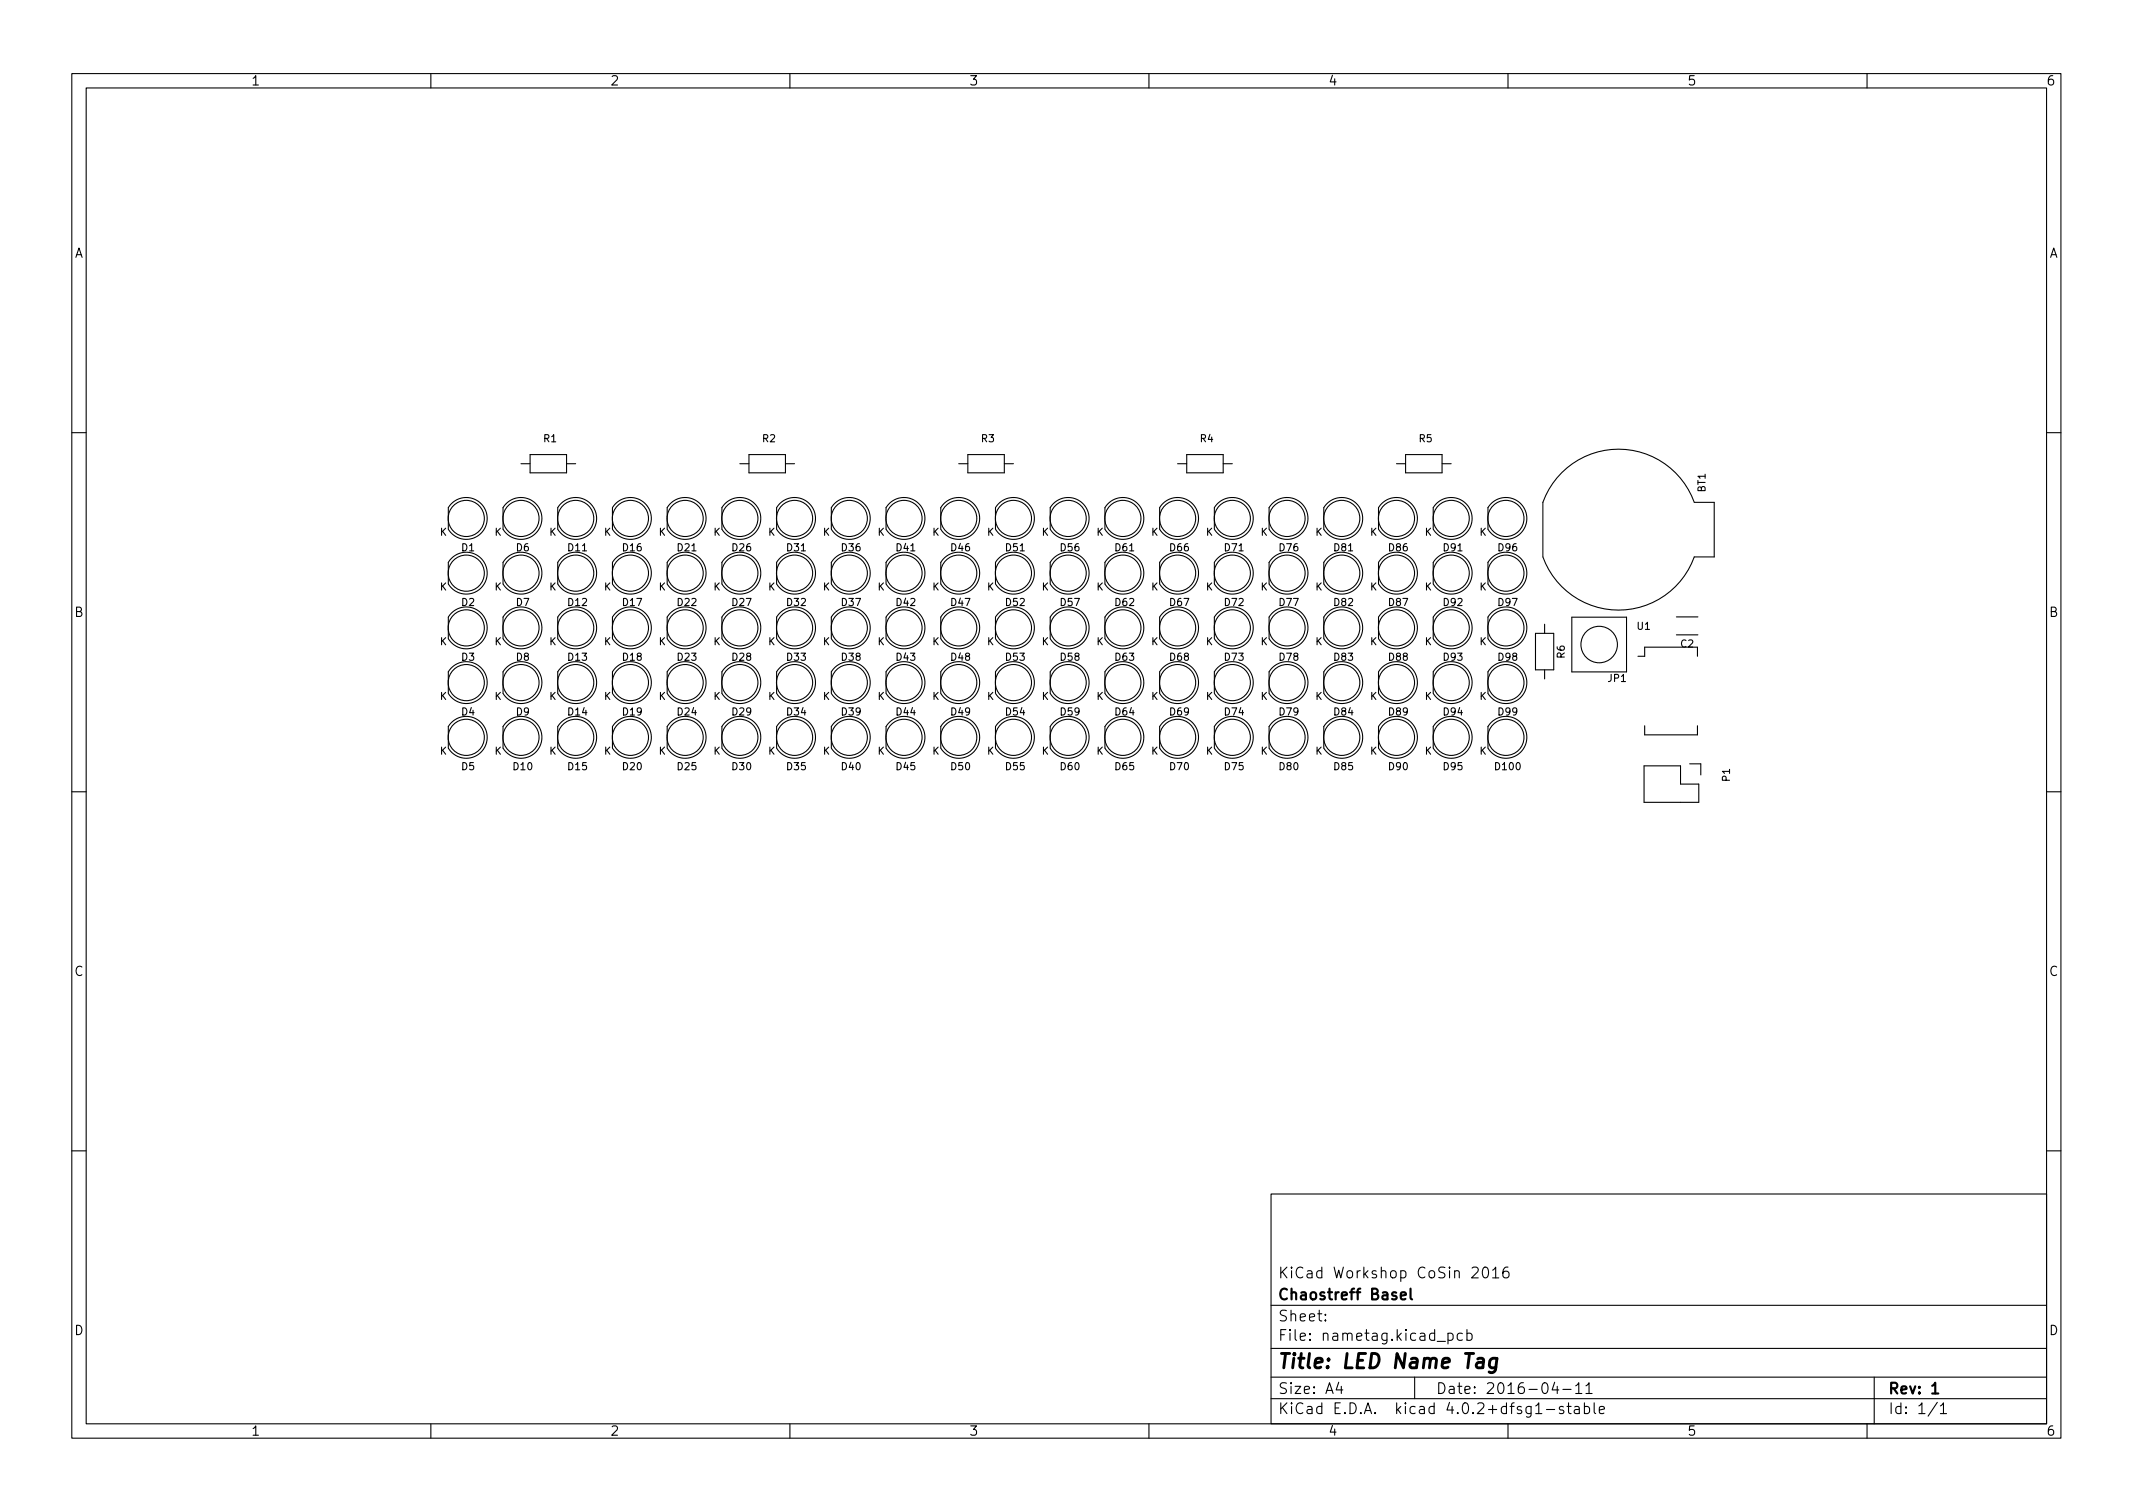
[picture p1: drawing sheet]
<svg xmlns="http://www.w3.org/2000/svg" width="297mm" height="210mm" viewBox="0 0 297 210" stroke-linecap="round" stroke-linejoin="round" font-family="sans-serif">
<defs><g id="words">
<text font-size="2.8" x="178" y="190.6">Title: LED Name Tag</text>
<g font-size="2.1">
<text x="178" y="178">KiCad Workshop CoSin 2016</text>
<text x="178" y="184">Sheet:</text>
<text x="178" y="181">Chaostreff Basel</text>
<text x="178" y="186.7">File: nametag.kicad_pcb</text>
<text x="178" y="196.9">KiCad E.D.A. kicad 4.0.2+dfsg1-stable</text>
<text x="178" y="194.1">Size: A4</text>
<text x="200" y="194.1">Date: 2016-04-11</text>
<text x="263" y="194.1">Rev: 1</text>
<text x="263" y="196.9">Id: 1/1</text>
</g>
<g font-size="1.8">
<text x="35" y="11.9">1</text>
<text x="85" y="11.9">2</text>
<text x="135" y="11.9">3</text>
<text x="185" y="11.9">4</text>
<text x="235" y="11.9">5</text>
<text x="285" y="11.9">6</text>
<text x="10.3" y="35.9">A</text>
<text x="285.3" y="35.9">A</text>
<text x="10.3" y="85.9">B</text>
<text x="285.3" y="85.9">B</text>
<text x="10.3" y="135.9">C</text>
<text x="285.3" y="135.9">C</text>
<text x="10.3" y="185.9">D</text>
<text x="285.3" y="185.9">D</text>
<text x="35" y="199.9">1</text>
<text x="85" y="199.9">2</text>
<text x="135" y="199.9">3</text>
<text x="185" y="199.9">4</text>
<text x="235" y="199.9">5</text>
<text x="285" y="199.9">6</text>
</g>
<g font-size="1.4">
<text x="75.7" y="61.6">R1</text>
<text x="106.2" y="61.6">R2</text>
<text x="136.7" y="61.6">R3</text>
<text x="167.2" y="61.6">R4</text>
<text x="197.6" y="61.6">R5</text>
<text x="237.5" y="68.5" transform="rotate(-90 237.5 68.5)">BT1</text>
<text x="61.3" y="74.6">K</text>
<text x="64.3" y="76.8">D1</text>
<text x="68.9" y="74.6">K</text>
<text x="71.9" y="76.8">D6</text>
<text x="76.5" y="74.6">K</text>
<text x="79.1" y="76.8">D11</text>
<text x="84.1" y="74.6">K</text>
<text x="86.8" y="76.8">D16</text>
<text x="91.7" y="74.6">K</text>
<text x="94.4" y="76.8">D21</text>
<text x="99.4" y="74.6">K</text>
<text x="102" y="76.8">D26</text>
<text x="107" y="74.6">K</text>
<text x="109.6" y="76.8">D31</text>
<text x="114.6" y="74.6">K</text>
<text x="117.2" y="76.8">D36</text>
<text x="122.2" y="74.6">K</text>
<text x="124.9" y="76.8">D41</text>
<text x="129.8" y="74.6">K</text>
<text x="132.5" y="76.8">D46</text>
<text x="137.5" y="74.6">K</text>
<text x="140.1" y="76.8">D51</text>
<text x="145.1" y="74.6">K</text>
<text x="147.7" y="76.8">D56</text>
<text x="152.7" y="74.6">K</text>
<text x="155.3" y="76.8">D61</text>
<text x="160.3" y="74.6">K</text>
<text x="163" y="76.8">D66</text>
<text x="167.9" y="74.6">K</text>
<text x="170.6" y="76.8">D71</text>
<text x="175.6" y="74.6">K</text>
<text x="178.2" y="76.8">D76</text>
<text x="183.2" y="74.6">K</text>
<text x="185.8" y="76.8">D81</text>
<text x="190.8" y="74.6">K</text>
<text x="193.4" y="76.8">D86</text>
<text x="198.4" y="74.6">K</text>
<text x="201.1" y="76.8">D91</text>
<text x="206" y="74.6">K</text>
<text x="208.7" y="76.8">D96</text>
<text x="61.3" y="82.2">K</text>
<text x="68.9" y="82.2">K</text>
<text x="76.5" y="82.2">K</text>
<text x="84.1" y="82.2">K</text>
<text x="91.7" y="82.2">K</text>
<text x="99.4" y="82.2">K</text>
<text x="107" y="82.2">K</text>
<text x="114.6" y="82.2">K</text>
<text x="122.2" y="82.2">K</text>
<text x="129.8" y="82.2">K</text>
<text x="137.5" y="82.2">K</text>
<text x="145.1" y="82.2">K</text>
<text x="152.7" y="82.2">K</text>
<text x="160.3" y="82.2">K</text>
<text x="167.9" y="82.2">K</text>
<text x="175.6" y="82.2">K</text>
<text x="183.2" y="82.2">K</text>
<text x="190.8" y="82.2">K</text>
<text x="198.4" y="82.2">K</text>
<text x="206" y="82.2">K</text>
<text x="61.3" y="89.8">K</text>
<text x="64.3" y="84.4">D2</text>
<text x="68.9" y="89.8">K</text>
<text x="71.9" y="84.4">D7</text>
<text x="76.5" y="89.8">K</text>
<text x="79.1" y="84.4">D12</text>
<text x="84.1" y="89.8">K</text>
<text x="86.8" y="84.4">D17</text>
<text x="91.7" y="89.8">K</text>
<text x="94.4" y="84.4">D22</text>
<text x="99.4" y="89.8">K</text>
<text x="102" y="84.4">D27</text>
<text x="107" y="89.8">K</text>
<text x="109.6" y="84.4">D32</text>
<text x="114.6" y="89.8">K</text>
<text x="117.2" y="84.4">D37</text>
<text x="122.2" y="89.8">K</text>
<text x="124.9" y="84.4">D42</text>
<text x="129.8" y="89.8">K</text>
<text x="132.5" y="84.4">D47</text>
<text x="137.5" y="89.8">K</text>
<text x="140.1" y="84.4">D52</text>
<text x="145.1" y="89.8">K</text>
<text x="147.7" y="84.4">D57</text>
<text x="152.7" y="89.8">K</text>
<text x="155.3" y="84.4">D62</text>
<text x="160.3" y="89.8">K</text>
<text x="163" y="84.4">D67</text>
<text x="167.9" y="89.8">K</text>
<text x="170.6" y="84.4">D72</text>
<text x="175.6" y="89.8">K</text>
<text x="178.2" y="84.4">D77</text>
<text x="183.2" y="89.8">K</text>
<text x="185.8" y="84.4">D82</text>
<text x="190.8" y="89.8">K</text>
<text x="193.4" y="84.4">D87</text>
<text x="198.4" y="89.8">K</text>
<text x="201.1" y="84.4">D92</text>
<text x="206" y="89.8">K</text>
<text x="208.7" y="84.4">D97</text>
<text x="228" y="87.7">U1</text>
<text x="64.3" y="92">D3</text>
<text x="71.9" y="92">D8</text>
<text x="79.1" y="92">D13</text>
<text x="86.8" y="92">D18</text>
<text x="94.4" y="92">D23</text>
<text x="102" y="92">D28</text>
<text x="109.6" y="92">D33</text>
<text x="117.2" y="92">D38</text>
<text x="124.9" y="92">D43</text>
<text x="132.5" y="92">D48</text>
<text x="140.1" y="92">D53</text>
<text x="147.7" y="92">D58</text>
<text x="155.3" y="92">D63</text>
<text x="163" y="92">D68</text>
<text x="170.6" y="92">D73</text>
<text x="178.2" y="92">D78</text>
<text x="185.8" y="92">D83</text>
<text x="193.4" y="92">D88</text>
<text x="201.1" y="92">D93</text>
<text x="208.7" y="92">D98</text>
<text x="217.9" y="91.6" transform="rotate(-90 217.9 91.6)">R6</text>
<text x="224" y="94.9">JP1</text>
<text x="234.1" y="90.1">C2</text>
<text x="61.3" y="97.5">K</text>
<text x="64.3" y="99.6">D4</text>
<text x="68.9" y="97.5">K</text>
<text x="71.9" y="99.6">D9</text>
<text x="76.5" y="97.5">K</text>
<text x="79.1" y="99.6">D14</text>
<text x="84.1" y="97.5">K</text>
<text x="86.8" y="99.6">D19</text>
<text x="91.7" y="97.5">K</text>
<text x="94.4" y="99.6">D24</text>
<text x="99.4" y="97.5">K</text>
<text x="102" y="99.6">D29</text>
<text x="107" y="97.5">K</text>
<text x="109.6" y="99.6">D34</text>
<text x="114.6" y="97.5">K</text>
<text x="117.2" y="99.6">D39</text>
<text x="122.2" y="97.5">K</text>
<text x="124.9" y="99.6">D44</text>
<text x="129.8" y="97.5">K</text>
<text x="132.5" y="99.6">D49</text>
<text x="137.5" y="97.5">K</text>
<text x="140.1" y="99.6">D54</text>
<text x="145.1" y="97.5">K</text>
<text x="147.7" y="99.6">D59</text>
<text x="152.7" y="97.5">K</text>
<text x="155.3" y="99.6">D64</text>
<text x="160.3" y="97.5">K</text>
<text x="163" y="99.6">D69</text>
<text x="167.9" y="97.5">K</text>
<text x="170.6" y="99.6">D74</text>
<text x="175.6" y="97.5">K</text>
<text x="178.2" y="99.6">D79</text>
<text x="183.2" y="97.5">K</text>
<text x="185.8" y="99.6">D84</text>
<text x="190.8" y="97.5">K</text>
<text x="193.4" y="99.6">D89</text>
<text x="198.4" y="97.5">K</text>
<text x="201.1" y="99.6">D94</text>
<text x="206" y="97.5">K</text>
<text x="208.7" y="99.6">D99</text>
<text x="61.3" y="105.1">K</text>
<text x="64.3" y="107.2">D5</text>
<text x="68.9" y="105.1">K</text>
<text x="71.5" y="107.2">D10</text>
<text x="76.5" y="105.1">K</text>
<text x="79.1" y="107.2">D15</text>
<text x="84.1" y="105.1">K</text>
<text x="86.8" y="107.2">D20</text>
<text x="91.7" y="105.1">K</text>
<text x="94.4" y="107.2">D25</text>
<text x="99.4" y="105.1">K</text>
<text x="102" y="107.2">D30</text>
<text x="107" y="105.1">K</text>
<text x="109.6" y="107.2">D35</text>
<text x="114.6" y="105.1">K</text>
<text x="117.2" y="107.2">D40</text>
<text x="122.2" y="105.1">K</text>
<text x="124.9" y="107.2">D45</text>
<text x="129.8" y="105.1">K</text>
<text x="132.5" y="107.2">D50</text>
<text x="137.5" y="105.1">K</text>
<text x="140.1" y="107.2">D55</text>
<text x="145.1" y="105.1">K</text>
<text x="147.7" y="107.2">D60</text>
<text x="152.7" y="105.1">K</text>
<text x="155.3" y="107.2">D65</text>
<text x="160.3" y="105.1">K</text>
<text x="163" y="107.2">D70</text>
<text x="167.9" y="105.1">K</text>
<text x="170.6" y="107.2">D75</text>
<text x="175.6" y="105.1">K</text>
<text x="178.2" y="107.2">D80</text>
<text x="183.2" y="105.1">K</text>
<text x="185.8" y="107.2">D85</text>
<text x="190.8" y="105.1">K</text>
<text x="193.4" y="107.2">D90</text>
<text x="198.4" y="105.1">K</text>
<text x="201.1" y="107.2">D95</text>
<text x="206" y="105.1">K</text>
<text x="208.3" y="107.2">D100</text>
<text x="240.9" y="108.8" transform="rotate(-90 240.9 108.8)">P1</text>
</g>
</g></defs>
<g fill="none" stroke="#000" stroke-width=".15">
<path d="M10 10.2h277v190.1h-277zM12 12.2h273v186.1h-273zM60 10.2v2M110 10.2v2M160 10.2v2M210 10.2v2M260 10.2v2M10 60.2h2M62.4 73.7v-3a2.92 2.92 0 0 1 4.4-.7 2.92 2.92 0 0 1 0 4.4 2.92 2.92 0 0 1-4.4-.7M70 73.7v-3a2.92 2.92 0 0 1 4.4-.7 2.92 2.92 0 0 1 .1 4.4 2.92 2.92 0 0 1-4.4-.7M72.6 64.6h1.2M73.8 63.3h5.1v2.5h-5.1z"/>
<path d="M78.1 70.2a2.92 2.92 0 0 1 4.3 .1 2.92 2.92 0 0 1-.5 4.2 2.92 2.92 0 0 1-4.2-.8v-3zM78.9 64.6h1.3M85.7 70.2a2.92 2.92 0 0 1 4.3 .1 2.92 2.92 0 0 1-.5 4.2 2.92 2.92 0 0 1-4.2-.8v-3zM93.3 70.2a2.92 2.92 0 0 1 4.3 .1 2.92 2.92 0 0 1-.5 4.2 2.92 2.92 0 0 1-4.2-.8v-3zM100.9 70.2a2.92 2.92 0 0 1 4.3 .1 2.92 2.92 0 0 1-.4 4.2 2.92 2.92 0 0 1-4.3-.8v-3zM103 64.6h1.3M104.3 63.3h5.1v2.5h-5.1zM108.1 73.7v-3a2.92 2.92 0 0 1 4.4-.7 2.92 2.92 0 0 1 .1 4.4 2.92 2.92 0 0 1-4.4-.7M109.4 64.6h1.3M115.8 73.7v-3a2.92 2.92 0 0 1 4.3-.7 2.92 2.92 0 0 1 .1 4.4 2.92 2.92 0 0 1-4.4-.7M123.4 73.7v-3a2.92 2.92 0 0 1 4.4-.7 2.92 2.92 0 0 1 0 4.4 2.92 2.92 0 0 1-4.4-.7M131 73.7v-3a2.92 2.92 0 0 1 4.4-.7 2.92 2.92 0 0 1 0 4.4 2.92 2.92 0 0 1-4.4-.7"/>
<path d="M133.5 64.6h1.3M134.8 63.3h5.1v2.5h-5.1zM139 70.2a2.92 2.92 0 0 1 4.3 .1 2.92 2.92 0 0 1-.4 4.2 2.92 2.92 0 0 1-4.3-.8v-3zM139.9 64.6h1.2M146.6 70.2a2.92 2.92 0 0 1 4.3 .1 2.92 2.92 0 0 1-.4 4.2 2.92 2.92 0 0 1-4.2-.8l-.1-3zM154.3 70.2a2.92 2.92 0 0 1 4.3 .1 2.92 2.92 0 0 1-.5 4.2 2.92 2.92 0 0 1-4.2-.8v-3zM161.9 70.2a2.92 2.92 0 0 1 4.3 .1 2.92 2.92 0 0 1-.5 4.2 2.92 2.92 0 0 1-4.2-.8v-3zM164 64.6h1.3M165.3 63.3h5v2.5h-5zM169.1 73.7v-3a2.92 2.92 0 0 1 4.4-.7 2.92 2.92 0 0 1 0 4.4 2.92 2.92 0 0 1-4.4-.7M170.3 64.6h1.3M176.7 73.7v-3a2.92 2.92 0 0 1 4.4-.7 2.92 2.92 0 0 1 0 4.4 2.92 2.92 0 0 1-4.4-.7"/>
<path d="M184.3 73.7v-3a2.92 2.92 0 0 1 4.4-.7 2.92 2.92 0 0 1 .1 4.4 2.92 2.92 0 0 1-4.4-.7M192.4 70.2a2.92 2.92 0 0 1 4.3 .1 2.92 2.92 0 0 1-.5 4.2 2.92 2.92 0 0 1-4.2-.8v-3zM194.5 64.6h1.2M195.7 63.3h5.1v2.5h-5.1zM200 70.2a2.92 2.92 0 0 1 4.3 .1 2.92 2.92 0 0 1-.5 4.2 2.92 2.92 0 0 1-4.2-.8v-3zM200.8 64.6h1.3M207.6 70.2a2.92 2.92 0 0 1 4.3 .1 2.92 2.92 0 0 1-.5 4.2 2.92 2.92 0 0 1-4.2-.8v-3zM235.9 69.9a11.2 11.2 0 0 0-10.5-7.4 11.2 11.2 0 0 0-10.5 7.4v7.6M235.9 69.9h2.8v7.6h-2.8a11.2 11.2 0 0 1-10.5 7.5 11.2 11.2 0 0 1-10.5-7.4M285 60.2h2M62.4 96.5v-3a2.92 2.92 0 0 1 4.4-.7 2.92 2.92 0 0 1 0 4.5 2.92 2.92 0 0 1-4.4-.7M62.4 88.9v-3a2.92 2.92 0 0 1 4.4-.7 2.92 2.92 0 0 1 0 4.4 2.92 2.92 0 0 1-4.4-.6"/>
<path d="M62.4 81.3v-3a2.92 2.92 0 0 1 4.4-.7 2.92 2.92 0 0 1 0 4.4 2.92 2.92 0 0 1-4.4-.7M70 96.5v-3a2.92 2.92 0 0 1 4.4-.7 2.92 2.92 0 0 1 .1 4.5 2.92 2.92 0 0 1-4.4-.7M70 88.9v-3a2.92 2.92 0 0 1 4.4-.7 2.92 2.92 0 0 1 .1 4.4 2.92 2.92 0 0 1-4.4-.6M70 81.3v-3a2.92 2.92 0 0 1 4.4-.7 2.92 2.92 0 0 1 .1 4.4 2.92 2.92 0 0 1-4.4-.7M77.7 96.5v-3a2.92 2.92 0 0 1 4.3-.7 2.92 2.92 0 0 1 .1 4.5 2.92 2.92 0 0 1-4.4-.7M77.7 88.9v-3a2.92 2.92 0 0 1 4.3-.7 2.92 2.92 0 0 1 .1 4.4 2.92 2.92 0 0 1-4.4-.6M77.7 81.3v-3a2.92 2.92 0 0 1 4.3-.7 2.92 2.92 0 0 1 .1 4.4 2.92 2.92 0 0 1-4.4-.7M85.3 96.5v-3a2.92 2.92 0 0 1 4.4-.7 2.92 2.92 0 0 1 0 4.5 2.92 2.92 0 0 1-4.4-.7M85.3 88.9v-3a2.92 2.92 0 0 1 4.4-.7 2.92 2.92 0 0 1 0 4.4 2.92 2.92 0 0 1-4.4-.6M85.3 81.3v-3a2.92 2.92 0 0 1 4.4-.7 2.92 2.92 0 0 1 0 4.4 2.92 2.92 0 0 1-4.4-.7M92.9 96.5v-3a2.92 2.92 0 0 1 4.4-.7 2.92 2.92 0 0 1 0 4.5 2.92 2.92 0 0 1-4.4-.7M92.9 88.9v-3a2.92 2.92 0 0 1 4.4-.7 2.92 2.92 0 0 1 0 4.4 2.92 2.92 0 0 1-4.4-.6"/>
<path d="M92.9 81.3v-3a2.92 2.92 0 0 1 4.4-.7 2.92 2.92 0 0 1 0 4.4 2.92 2.92 0 0 1-4.4-.7M100.5 96.5v-3a2.92 2.92 0 0 1 4.4-.7 2.92 2.92 0 0 1 0 4.5 2.92 2.92 0 0 1-4.4-.7M100.5 88.9v-3a2.92 2.92 0 0 1 4.4-.7 2.92 2.92 0 0 1 0 4.4 2.92 2.92 0 0 1-4.4-.6M100.5 81.3v-3a2.92 2.92 0 0 1 4.4-.7 2.92 2.92 0 0 1 0 4.4 2.92 2.92 0 0 1-4.4-.7M108.1 96.5v-3a2.92 2.92 0 0 1 4.4-.7 2.92 2.92 0 0 1 .1 4.5 2.92 2.92 0 0 1-4.4-.7M108.1 88.9v-3a2.92 2.92 0 0 1 4.4-.7 2.92 2.92 0 0 1 .1 4.4 2.92 2.92 0 0 1-4.4-.6M108.1 81.3v-3a2.92 2.92 0 0 1 4.4-.7 2.92 2.92 0 0 1 .1 4.4 2.92 2.92 0 0 1-4.4-.7M115.8 96.5v-3a2.92 2.92 0 0 1 4.3-.7 2.92 2.92 0 0 1 .1 4.5 2.92 2.92 0 0 1-4.4-.7M115.8 88.9v-3a2.92 2.92 0 0 1 4.3-.7 2.92 2.92 0 0 1 .1 4.4 2.92 2.92 0 0 1-4.4-.6M115.8 81.3v-3a2.92 2.92 0 0 1 4.3-.7 2.92 2.92 0 0 1 .1 4.4 2.92 2.92 0 0 1-4.4-.7M123.4 96.5v-3a2.92 2.92 0 0 1 4.4-.7 2.92 2.92 0 0 1 0 4.5 2.92 2.92 0 0 1-4.4-.7M123.4 88.9v-3a2.92 2.92 0 0 1 4.4-.7 2.92 2.92 0 0 1 0 4.4 2.92 2.92 0 0 1-4.4-.6"/>
<path d="M123.4 81.3v-3a2.92 2.92 0 0 1 4.4-.7 2.92 2.92 0 0 1 0 4.4 2.92 2.92 0 0 1-4.4-.7M131 96.5v-3a2.92 2.92 0 0 1 4.4-.7 2.92 2.92 0 0 1 0 4.5 2.92 2.92 0 0 1-4.4-.7M131 88.9v-3a2.92 2.92 0 0 1 4.4-.7 2.92 2.92 0 0 1 0 4.4 2.92 2.92 0 0 1-4.4-.6M131 81.3v-3a2.92 2.92 0 0 1 4.4-.7 2.92 2.92 0 0 1 0 4.4 2.92 2.92 0 0 1-4.4-.7M138.6 96.5v-3a2.92 2.92 0 0 1 4.4-.7 2.92 2.92 0 0 1 0 4.5 2.92 2.92 0 0 1-4.4-.7M138.6 88.9v-3a2.92 2.92 0 0 1 4.4-.7 2.92 2.92 0 0 1 0 4.4 2.92 2.92 0 0 1-4.4-.6M138.6 81.3v-3a2.92 2.92 0 0 1 4.4-.7 2.92 2.92 0 0 1 0 4.4 2.92 2.92 0 0 1-4.4-.7M146.2 96.5v-3a2.92 2.92 0 0 1 4.4-.7 2.92 2.92 0 0 1 .1 4.5 2.92 2.92 0 0 1-4.4-.7M146.2 88.9v-3a2.92 2.92 0 0 1 4.4-.7 2.92 2.92 0 0 1 .1 4.4 2.92 2.92 0 0 1-4.4-.6M146.2 81.3v-3a2.92 2.92 0 0 1 4.4-.7 2.92 2.92 0 0 1 .1 4.4 2.92 2.92 0 0 1-4.4-.7M153.9 96.5v-3a2.92 2.92 0 0 1 4.3-.7 2.92 2.92 0 0 1 .1 4.5 2.92 2.92 0 0 1-4.4-.7M153.9 88.9v-3a2.92 2.92 0 0 1 4.3-.7 2.92 2.92 0 0 1 .1 4.4 2.92 2.92 0 0 1-4.4-.6"/>
<path d="M153.9 81.3v-3a2.92 2.92 0 0 1 4.3-.7 2.92 2.92 0 0 1 .1 4.4 2.92 2.92 0 0 1-4.4-.7M161.5 96.5v-3a2.92 2.92 0 0 1 4.4-.7 2.92 2.92 0 0 1 0 4.5 2.92 2.92 0 0 1-4.4-.7M161.5 88.9v-3a2.92 2.92 0 0 1 4.4-.7 2.92 2.92 0 0 1 0 4.4 2.92 2.92 0 0 1-4.4-.6M161.5 81.3v-3a2.92 2.92 0 0 1 4.4-.7 2.92 2.92 0 0 1 0 4.4 2.92 2.92 0 0 1-4.4-.7M169.1 96.5v-3a2.92 2.92 0 0 1 4.4-.7 2.92 2.92 0 0 1 0 4.5 2.92 2.92 0 0 1-4.4-.7M169.1 88.9v-3a2.92 2.92 0 0 1 4.4-.7 2.92 2.92 0 0 1 0 4.4 2.92 2.92 0 0 1-4.4-.6M169.1 81.3v-3a2.92 2.92 0 0 1 4.4-.7 2.92 2.92 0 0 1 0 4.4 2.92 2.92 0 0 1-4.4-.7M176.7 96.5v-3a2.92 2.92 0 0 1 4.4-.7 2.92 2.92 0 0 1 0 4.5 2.92 2.92 0 0 1-4.4-.7M176.7 88.9v-3a2.92 2.92 0 0 1 4.4-.7 2.92 2.92 0 0 1 0 4.4 2.92 2.92 0 0 1-4.4-.6M176.7 81.3v-3a2.92 2.92 0 0 1 4.4-.7 2.92 2.92 0 0 1 0 4.4 2.92 2.92 0 0 1-4.4-.7M184.3 96.5v-3a2.92 2.92 0 0 1 4.4-.7 2.92 2.92 0 0 1 .1 4.5 2.92 2.92 0 0 1-4.4-.7M184.3 88.9v-3a2.92 2.92 0 0 1 4.4-.7 2.92 2.92 0 0 1 .1 4.4 2.92 2.92 0 0 1-4.4-.6"/>
<path d="M184.3 81.3v-3a2.92 2.92 0 0 1 4.4-.7 2.92 2.92 0 0 1 .1 4.4 2.92 2.92 0 0 1-4.4-.7M192 96.5v-3a2.92 2.92 0 0 1 4.3-.7 2.92 2.92 0 0 1 .1 4.5 2.92 2.92 0 0 1-4.4-.7M192 88.9v-3a2.92 2.92 0 0 1 4.3-.7 2.92 2.92 0 0 1 .1 4.4 2.92 2.92 0 0 1-4.4-.6M192 81.3v-3a2.92 2.92 0 0 1 4.3-.7 2.92 2.92 0 0 1 .1 4.4 2.92 2.92 0 0 1-4.4-.7M199.6 96.5v-3a2.92 2.92 0 0 1 4.4-.7 2.92 2.92 0 0 1 0 4.5 2.92 2.92 0 0 1-4.4-.7M199.6 88.9v-3a2.92 2.92 0 0 1 4.4-.7 2.92 2.92 0 0 1 0 4.4 2.92 2.92 0 0 1-4.4-.6M199.6 81.3v-3a2.92 2.92 0 0 1 4.4-.7 2.92 2.92 0 0 1 0 4.4 2.92 2.92 0 0 1-4.4-.7M207.2 96.5v-3a2.92 2.92 0 0 1 4.4-.7 2.92 2.92 0 0 1 0 4.5 2.92 2.92 0 0 1-4.4-.7M207.2 88.9v-3a2.92 2.92 0 0 1 4.4-.7 2.92 2.92 0 0 1 0 4.4 2.92 2.92 0 0 1-4.4-.6M207.2 81.3v-3a2.92 2.92 0 0 1 4.4-.7 2.92 2.92 0 0 1 0 4.4 2.92 2.92 0 0 1-4.4-.7M213.8 88.2h2.6v5.1h-2.6zM215.1 86.9v1.3"/>
<path d="M215.1 93.3v1.2M218.9 85.9h7.6v7.7h-7.6zM228.1 91.4h.9v-1.3h7.4v1.3M233.4 88.4h3.1M233.4 85.9h3.1M10 110.2h2M62.4 104.2v-3a2.92 2.92 0 0 1 4.4-.8 2.92 2.92 0 0 1 0 4.5 2.92 2.92 0 0 1-4.4-.7M70 104.2v-3a2.92 2.92 0 0 1 4.4-.8 2.92 2.92 0 0 1 .1 4.5 2.92 2.92 0 0 1-4.4-.7M77.7 104.2v-3a2.92 2.92 0 0 1 4.3-.8 2.92 2.92 0 0 1 .1 4.5 2.92 2.92 0 0 1-4.4-.7M85.3 104.2v-3a2.92 2.92 0 0 1 4.4-.8 2.92 2.92 0 0 1 0 4.5 2.92 2.92 0 0 1-4.4-.7M92.9 104.2v-3a2.92 2.92 0 0 1 4.4-.8 2.92 2.92 0 0 1 0 4.5 2.92 2.92 0 0 1-4.4-.7M100.5 104.2v-3a2.92 2.92 0 0 1 4.4-.8 2.92 2.92 0 0 1 0 4.5 2.92 2.92 0 0 1-4.4-.7"/>
<path d="M108.1 104.2v-3a2.92 2.92 0 0 1 4.4-.8 2.92 2.92 0 0 1 .1 4.5 2.92 2.92 0 0 1-4.4-.7M115.8 104.2v-3a2.92 2.92 0 0 1 4.3-.8 2.92 2.92 0 0 1 .1 4.5 2.92 2.92 0 0 1-4.4-.7M123.4 104.2v-3a2.92 2.92 0 0 1 4.4-.8 2.92 2.92 0 0 1 0 4.5 2.92 2.92 0 0 1-4.4-.7M131 104.2v-3a2.92 2.92 0 0 1 4.4-.8 2.92 2.92 0 0 1 0 4.5 2.92 2.92 0 0 1-4.4-.7M138.6 104.2v-3a2.92 2.92 0 0 1 4.4-.8 2.92 2.92 0 0 1 0 4.5 2.92 2.92 0 0 1-4.4-.7M146.2 104.2v-3a2.92 2.92 0 0 1 4.4-.8 2.92 2.92 0 0 1 .1 4.5 2.92 2.92 0 0 1-4.4-.7M153.9 104.2v-3a2.92 2.92 0 0 1 4.3-.8 2.92 2.92 0 0 1 .1 4.5 2.92 2.92 0 0 1-4.4-.7M161.5 104.2v-3a2.92 2.92 0 0 1 4.4-.8 2.92 2.92 0 0 1 0 4.5 2.92 2.92 0 0 1-4.4-.7M169.1 104.2v-3a2.92 2.92 0 0 1 4.4-.8 2.92 2.92 0 0 1 0 4.5 2.92 2.92 0 0 1-4.4-.7M176.7 104.2v-3a2.92 2.92 0 0 1 4.4-.8 2.92 2.92 0 0 1 0 4.5 2.92 2.92 0 0 1-4.4-.7M184.3 104.2v-3a2.92 2.92 0 0 1 4.4-.8 2.92 2.92 0 0 1 .1 4.5 2.92 2.92 0 0 1-4.4-.7M192 104.2v-3a2.92 2.92 0 0 1 4.3-.8 2.92 2.92 0 0 1 .1 4.5 2.92 2.92 0 0 1-4.4-.7"/>
<path d="M199.6 104.2v-3a2.92 2.92 0 0 1 4.4-.8 2.92 2.92 0 0 1 0 4.5 2.92 2.92 0 0 1-4.4-.7M207.2 104.2v-3a2.92 2.92 0 0 1 4.4-.8 2.92 2.92 0 0 1 0 4.5 2.92 2.92 0 0 1-4.4-.7M229 106.6h5v2.6h2.6v2.5h-7.6zM229 101.1v1.2h7.4v-1.2M235.3 106.4h1.5v1.5M285 110.2h2M10 160.2h2M177 166.3h108v32h-108zM205 176.6l.2-.2 .5 .1a.41 .41 0 0 1 .1 .6l-.9 .8h1M206.6 176.5a.36 .36 0 0 1 .6 .2 .77 .77 0 0 1-.4 1.2 1 1 0 0 1-.2-1.4zM207.9 176.9l.4-.5v1.5M207.9 177.9h.8"/>
<path d="M210 176.4a.59 .59 0 0 0-.7 .7v.5l.1 .3h.5l.2-.1v-.5l-.1-.2-.4-.1-.3 .3M285 160.2h2M60 198.3v2M110 198.3v2M160 198.3v2M177 194.8h108M177 191.8h108M177 187.8h108M177 181.8h108M184.6 183.8v.1h-.1l.1-.1v.1M184.6 183v.1h-.1l.1-.1v.1M186.4 192.5l-.3 1h.9"/>
<path d="M186.8 193v1M197 191.8v3M201.6 185.7l.5-.1 .3 .3v.4l-.2 .3h-.1h-.5M201.6 185.6v1.5M203.6 185.7l-.4-.1-.3 .3v.4l.2 .3h.1h.4M204.3 185.7l.4-.1 .3 .3v.4l-.1 .3h-.2h-.4M204.3 185.1v1.5M210 198.3v2M215.4 196.3h1.1M216.5 192.5l-.4 1h1M216.9 193v1M217.6 193.5h1.2"/>
<path d="M217.7 195.9l-.3-.1-.3 .2 .1 .3 .5 .1 .1 .1-.1 .3h-.1h-.5M218.2 195.8h.6M218.4 195.3v1.3l.1 .2h.3M219.3 195.9l.1-.1 .5 .1v.9M219.4 193l.5-.5v1.5M219.4 194h.9M219.9 196.2l-.5 .1a.29 .29 0 0 0-.2 .2 .29 .29 0 0 0 .2 .3h.5M220.6 195.9l.5-.1 .3 .3v.4l-.2 .3h-.1h-.5M220.6 195.3v1.5M220.9 193l.4-.5v1.5M220.9 194h.8M222 195.3v1.3l.2 .2"/>
<path d="M222.7 196.3l.7-.1v-.3l-.5-.1-.2 .2 .1 .8h.1h.5M260 198.3v2M261 191.8v6.5M269.8 195.3l-1.3 1.9M270.2 195.8l.4-.5v1.5M270.2 196.8h.9"/>
<circle cx="64.9" cy="72.2" r="2.52"/>
<circle cx="64.9" cy="79.8" r="2.52"/>
<circle cx="72.5" cy="79.8" r="2.52"/>
<circle cx="72.5" cy="72.2" r="2.52"/>
<circle cx="80.2" cy="72.2" r="2.52"/>
<circle cx="80.2" cy="79.8" r="2.52"/>
<circle cx="87.8" cy="72.2" r="2.52"/>
<circle cx="87.8" cy="79.8" r="2.52"/>
<circle cx="95.4" cy="79.8" r="2.52"/>
<circle cx="95.4" cy="72.2" r="2.52"/>
<circle cx="103" cy="79.8" r="2.52"/>
<circle cx="103" cy="72.2" r="2.52"/>
<circle cx="110.6" cy="79.8" r="2.52"/>
<circle cx="110.6" cy="72.2" r="2.52"/>
<circle cx="118.3" cy="72.2" r="2.52"/>
<circle cx="118.3" cy="79.8" r="2.52"/>
<circle cx="125.9" cy="72.2" r="2.52"/>
<circle cx="125.9" cy="79.8" r="2.52"/>
<circle cx="133.5" cy="72.2" r="2.52"/>
<circle cx="133.5" cy="79.8" r="2.52"/>
<circle cx="141.1" cy="72.2" r="2.52"/>
<circle cx="141.1" cy="79.8" r="2.52"/>
<circle cx="148.7" cy="79.8" r="2.52"/>
<circle cx="148.7" cy="72.2" r="2.52"/>
<circle cx="156.4" cy="72.2" r="2.52"/>
<circle cx="156.4" cy="79.8" r="2.52"/>
<circle cx="164" cy="79.8" r="2.52"/>
<circle cx="164" cy="72.2" r="2.52"/>
<circle cx="171.6" cy="79.8" r="2.52"/>
<circle cx="171.6" cy="72.2" r="2.52"/>
<circle cx="179.2" cy="72.2" r="2.52"/>
<circle cx="179.2" cy="79.8" r="2.52"/>
<circle cx="186.8" cy="79.8" r="2.52"/>
<circle cx="186.8" cy="72.2" r="2.52"/>
<circle cx="194.5" cy="72.2" r="2.52"/>
<circle cx="194.5" cy="79.8" r="2.52"/>
<circle cx="202.1" cy="79.8" r="2.52"/>
<circle cx="202.1" cy="72.2" r="2.52"/>
<circle cx="209.7" cy="72.2" r="2.52"/>
<circle cx="209.7" cy="79.8" r="2.52"/>
<circle cx="64.9" cy="95" r="2.52"/>
<circle cx="64.9" cy="87.4" r="2.52"/>
<circle cx="72.5" cy="95" r="2.52"/>
<circle cx="72.5" cy="87.4" r="2.52"/>
<circle cx="80.2" cy="87.4" r="2.52"/>
<circle cx="80.2" cy="95" r="2.52"/>
<circle cx="87.8" cy="87.4" r="2.52"/>
<circle cx="87.8" cy="95" r="2.52"/>
<circle cx="95.4" cy="95" r="2.52"/>
<circle cx="95.4" cy="87.4" r="2.52"/>
<circle cx="103" cy="87.4" r="2.52"/>
<circle cx="103" cy="95" r="2.52"/>
<circle cx="110.6" cy="87.4" r="2.52"/>
<circle cx="110.6" cy="95" r="2.52"/>
<circle cx="118.3" cy="95" r="2.52"/>
<circle cx="118.3" cy="87.4" r="2.52"/>
<circle cx="125.9" cy="87.4" r="2.52"/>
<circle cx="125.9" cy="95" r="2.52"/>
<circle cx="133.5" cy="87.4" r="2.52"/>
<circle cx="133.5" cy="95" r="2.52"/>
<circle cx="141.1" cy="87.4" r="2.52"/>
<circle cx="141.1" cy="95" r="2.52"/>
<circle cx="148.7" cy="95" r="2.52"/>
<circle cx="148.7" cy="87.4" r="2.52"/>
<circle cx="156.4" cy="95" r="2.52"/>
<circle cx="156.4" cy="87.4" r="2.52"/>
<circle cx="164" cy="95" r="2.52"/>
<circle cx="164" cy="87.4" r="2.52"/>
<circle cx="171.6" cy="87.4" r="2.52"/>
<circle cx="171.6" cy="95" r="2.52"/>
<circle cx="179.2" cy="87.4" r="2.52"/>
<circle cx="179.2" cy="95" r="2.52"/>
<circle cx="186.8" cy="95" r="2.52"/>
<circle cx="186.8" cy="87.4" r="2.52"/>
<circle cx="194.5" cy="95" r="2.52"/>
<circle cx="194.5" cy="87.4" r="2.52"/>
<circle cx="202.1" cy="95" r="2.52"/>
<circle cx="202.1" cy="87.4" r="2.52"/>
<circle cx="209.7" cy="95" r="2.52"/>
<circle cx="209.7" cy="87.4" r="2.52"/>
<circle cx="222.7" cy="89.7" r="2.54"/>
<circle cx="64.9" cy="102.7" r="2.52"/>
<circle cx="72.5" cy="102.7" r="2.52"/>
<circle cx="80.2" cy="102.7" r="2.52"/>
<circle cx="87.8" cy="102.7" r="2.52"/>
<circle cx="95.4" cy="102.7" r="2.52"/>
<circle cx="103" cy="102.7" r="2.52"/>
<circle cx="110.6" cy="102.7" r="2.52"/>
<circle cx="118.3" cy="102.7" r="2.52"/>
<circle cx="125.9" cy="102.7" r="2.52"/>
<circle cx="133.5" cy="102.7" r="2.52"/>
<circle cx="141.1" cy="102.7" r="2.52"/>
<circle cx="148.7" cy="102.7" r="2.52"/>
<circle cx="156.4" cy="102.7" r="2.52"/>
<circle cx="164" cy="102.7" r="2.52"/>
<circle cx="171.6" cy="102.7" r="2.52"/>
<circle cx="179.2" cy="102.7" r="2.52"/>
<circle cx="186.8" cy="102.7" r="2.52"/>
<circle cx="194.5" cy="102.7" r="2.52"/>
<circle cx="202.1" cy="102.7" r="2.52"/>
<circle cx="209.7" cy="102.7" r="2.52"/>
</g>
<path d="M196.4 179.4v1.3l.2 .2M195.1 180.4l.7-.1-.1-.3-.4-.1-.2 .2v.8h.2h.4M269.1 194h.8" fill="none" stroke="#000" stroke-width=".3"/>
<path d="M205.8 189.2l.2-.1 .5 .1 .1 .2-.1 1.1M206.6 189.6l-.7 .1a.4 .4 0 0 0-.3 .3 .4 .4 0 0 0 .2 .5l.7-.1M208.5 189.2a.66 .66 0 0 0-1 .3l-.1 .6 .1 .3 .2 .1 .6-.1M208.5 189.1l-.2 1.6a.6 .6 0 0 1-.9 .3" fill="none" stroke="#000" stroke-width=".4"/>
<use href="#words"/>
</svg>
